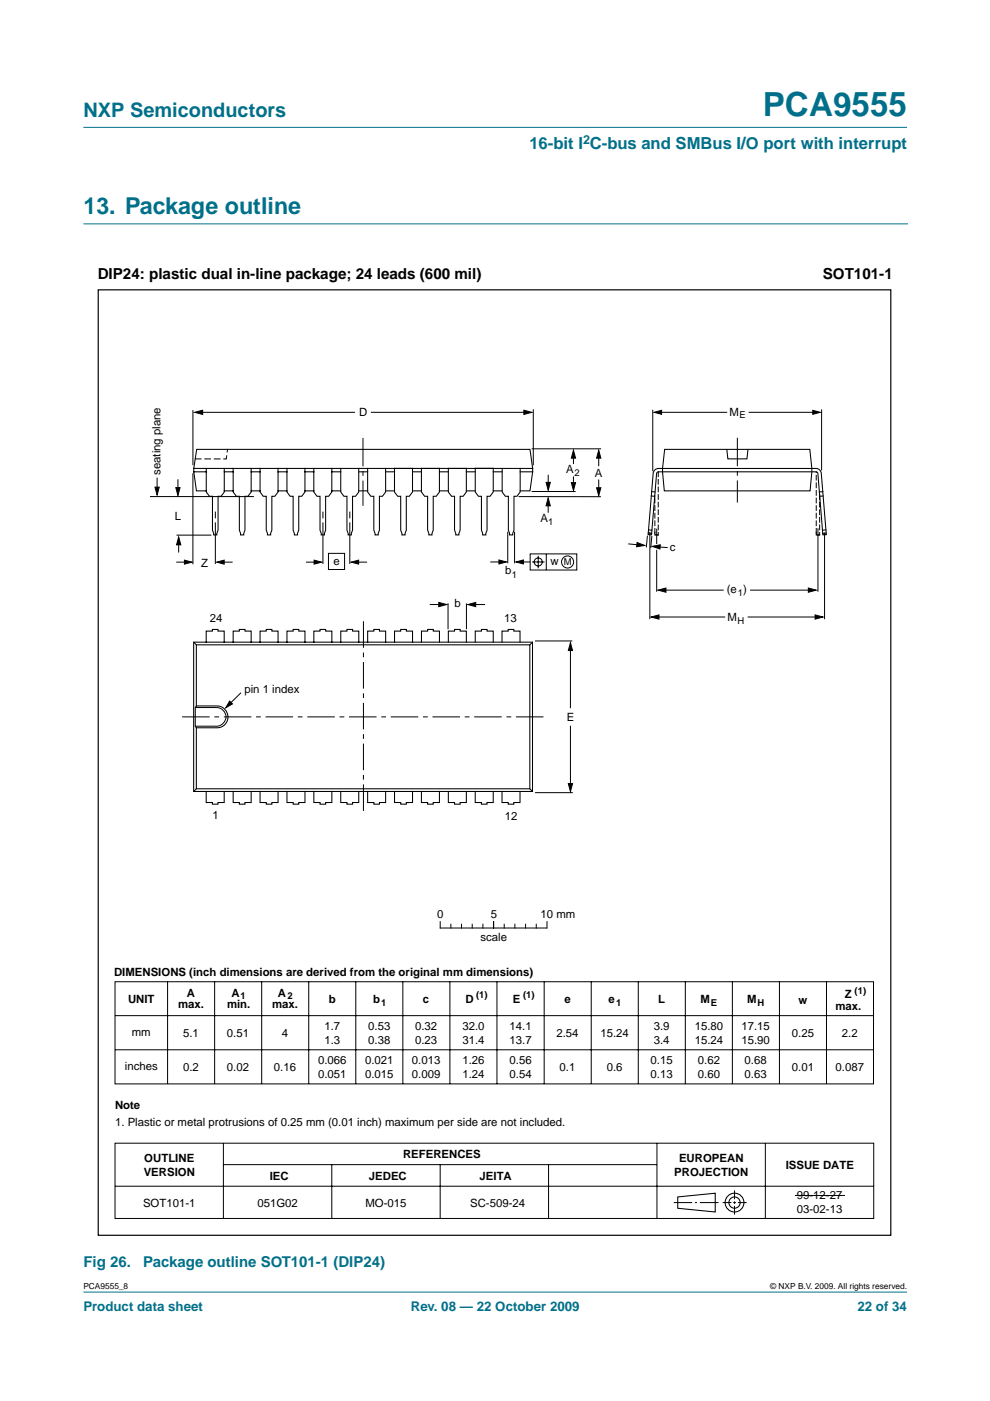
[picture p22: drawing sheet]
<svg xmlns="http://www.w3.org/2000/svg" width="210mm" height="297mm" viewBox="0 0 210 297" stroke-linecap="round" stroke-linejoin="round" font-family="sans-serif">
<defs><g id="words">
<text font-size="7.1" fill="#00708a" x="161.7" y="24.7">PCA9555</text>
<text font-size="4.9" fill="#00708a" x="17.7" y="45.5">13. Package outline</text>
<text font-size="4.2" fill="#00708a" x="17.7" y="24.9">NXP Semiconductors</text>
<text font-size="3.5" fill="#00708a" x="112.2" y="31.6">16-bit I C-bus and SMBus I/O port with interrupt</text>
<g font-size="3.2">
<text x="20.7" y="59.1">DIP24: plastic dual in-line package; 24 leads (600 mil)</text>
<text x="174.4" y="59.1">SOT101-1</text>
</g>
<g font-size="3.2" fill="#00708a">
<text x="17.7" y="268.7">Fig 26.</text>
<text x="30.4" y="268.7">Package outline SOT101-1 (DIP24)</text>
</g>
<g font-size="2.8" fill="#00708a">
<text x="17.7" y="278">Product data sheet</text>
<text x="87.1" y="278">Rev. 08 — 22 October 2009</text>
<text x="181.8" y="278">22 of 34</text>
</g>
<text font-size="2.6" fill="#00708a" x="123.6" y="30.5">2</text>
<g font-size="2.4">
<text x="76.1" y="88.2">D</text>
<text x="154.7" y="88.1">M</text>
<text x="34.1" y="100.7" transform="rotate(-90 34.1 100.7)">seating plane</text>
<text x="120" y="100.3">A</text>
<text x="126.1" y="101.2">A</text>
<text x="37.1" y="110.2">L</text>
<text x="114.6" y="110.7">A</text>
<text x="70.7" y="119.7">e</text>
<text x="116.7" y="119.9">w</text>
<text x="142" y="116.9">c</text>
<text x="42.7" y="120.1">Z</text>
<text x="107.1" y="121.8">b</text>
<text x="154.1" y="125.6">(e )</text>
<text x="44.5" y="131.8">24</text>
<text x="96.4" y="128.8">b</text>
<text x="106.9" y="131.8">13</text>
<text x="154.2" y="131.6">M</text>
<text x="51.8" y="146.9">pin 1 index</text>
<text x="120.2" y="152.8">E</text>
<text x="45.1" y="173.7">1</text>
<text x="107" y="173.8">12</text>
<text x="92.7" y="194.7">0</text>
<text x="104" y="194.7">5</text>
<text x="114.6" y="194.7">10 mm</text>
<text x="101.9" y="199.4">scale</text>
<text x="24.2" y="207">DIMENSIONS (inch dimensions are derived from the original mm dimensions)</text>
<text x="27.1" y="212.7">UNIT</text>
<text x="37.8" y="213.8">max.</text>
<text x="39.6" y="211.4">A</text>
<text x="48.1" y="213.8">min.</text>
<text x="49.1" y="211.4">A</text>
<text x="57.7" y="213.8">max.</text>
<text x="58.9" y="211.4">A</text>
<text x="69.7" y="212.7">b</text>
<text x="79.1" y="212.7">b</text>
<text x="89.7" y="212.7">c</text>
<text x="98.7" y="212.7">D</text>
<text x="108.7" y="212.7">E</text>
<text x="119.7" y="212.7">e</text>
<text x="129" y="212.7">e</text>
<text x="139.5" y="212.7">L</text>
<text x="148.5" y="212.7">M</text>
<text x="158.4" y="212.7">M</text>
<text x="169.3" y="212.8">w</text>
<text x="177.1" y="214.1">max.</text>
<text x="179.2" y="211.7">Z</text>
<text x="27.9" y="219.6">mm</text>
<text x="38.8" y="219.8">5.1</text>
<text x="48.1" y="219.8">0.51</text>
<text x="59.8" y="219.8">4</text>
<text x="68.8" y="218.3">1.7</text>
<text x="68.8" y="221.3">1.3</text>
<text x="78.1" y="218.3">0.53</text>
<text x="78.1" y="221.3">0.38</text>
<text x="88" y="218.3">0.32</text>
<text x="88" y="221.3">0.23</text>
<text x="98.1" y="218.3">32.0</text>
<text x="98.1" y="221.3">31.4</text>
<text x="108" y="218.3">14.1</text>
<text x="108" y="221.3">13.7</text>
<text x="118" y="219.8">2.54</text>
<text x="127.3" y="219.8">15.24</text>
<text x="138.6" y="218.3">3.9</text>
<text x="138.6" y="221.3">3.4</text>
<text x="147.3" y="218.3">15.80</text>
<text x="147.3" y="221.3">15.24</text>
<text x="157.2" y="218.3">17.15</text>
<text x="157.2" y="221.3">15.90</text>
<text x="167.9" y="219.8">0.25</text>
<text x="178.5" y="219.8">2.2</text>
<text x="26.5" y="226.8">inches</text>
<text x="38.8" y="227">0.2</text>
<text x="48.1" y="227">0.02</text>
<text x="58.1" y="227">0.16</text>
<text x="67.4" y="225.6">0.066</text>
<text x="77.4" y="225.6">0.021</text>
<text x="87.3" y="225.6">0.013</text>
<text x="98.1" y="225.6">1.26</text>
<text x="108" y="225.6">0.56</text>
<text x="118.7" y="227">0.1</text>
<text x="128.6" y="227">0.6</text>
<text x="137.9" y="225.6">0.15</text>
<text x="148" y="225.6">0.62</text>
<text x="157.9" y="225.6">0.68</text>
<text x="167.9" y="227">0.01</text>
<text x="177.2" y="227">0.087</text>
<text x="67.4" y="228.5">0.051</text>
<text x="77.4" y="228.5">0.015</text>
<text x="87.3" y="228.5">0.009</text>
<text x="98.1" y="228.5">1.24</text>
<text x="108" y="228.5">0.54</text>
<text x="137.9" y="228.5">0.13</text>
<text x="148" y="228.5">0.60</text>
<text x="157.9" y="228.5">0.63</text>
<text x="24.4" y="235.1">Note</text>
<text x="24.4" y="238.7">1. Plastic or metal protrusions of 0.25 mm (0.01 inch) maximum per side are not included.</text>
<text x="85.4" y="245.6">REFERENCES</text>
<text x="30.5" y="249.3">VERSION</text>
<text x="30.6" y="246.3">OUTLINE</text>
<text x="57.2" y="250.2">IEC</text>
<text x="78.2" y="250.2">JEDEC</text>
<text x="101.7" y="250.2">JEITA</text>
<text x="143" y="249.3">PROJECTION</text>
<text x="144" y="246.3">EUROPEAN</text>
<text x="166.6" y="247.8">ISSUE DATE</text>
<text x="30.3" y="255.8">SOT101-1</text>
<text x="54.6" y="255.8">051G02</text>
<text x="77.5" y="255.8">MO-015</text>
<text x="99.7" y="255.8">SC-509-24</text>
<text x="169" y="254.3">99-12-27</text>
<text x="169" y="257.2">03-02-13</text>
</g>
<g font-size="2">
<text x="156.8" y="88.6">E</text>
<text x="121.8" y="100.8">2</text>
<text x="116.2" y="111.2">1</text>
<text x="119.5" y="119.9">M</text>
<text x="108.5" y="122.5">1</text>
<text x="156.5" y="126.4">1</text>
<text x="156.4" y="132.3">H</text>
<text x="51" y="211.9">1</text>
<text x="60.9" y="211.9">2</text>
<text x="80.8" y="213.2">1</text>
<text x="100.9" y="211.6">(1)</text>
<text x="110.9" y="211.6">(1)</text>
<text x="130.6" y="213.2">1</text>
<text x="150.7" y="213.3">E</text>
<text x="160.6" y="213.3">H</text>
<text x="181.2" y="210.7">(1)</text>
</g>
<g font-size="1.8">
<text x="17.7" y="273.4">PCA9555_8</text>
<text x="163.3" y="273.4">© NXP B.V. 2009. All rights reserved.</text>
</g>
</g></defs>
<g fill="#00708a" stroke="#00708a" stroke-width=".21">
<path d="M17.7 273.9h174.6z"/>
<path d="M17.7 27h174.6z"/>
</g>
<path d="M17.7 47.5h174.7" fill="none" stroke="#00708a" stroke-width=".21"/>
<g fill="none" stroke="#000" stroke-width=".21">
<path d="M40.9 86.9v11.7M41.7 87.4h33.6M78.6 87.4h33.1M112.7 95.2h14.8M113.1 86.8v11.8M121.6 96.2v2.2M126.9 95.8v3M138.4 86.9v13M139.4 87.4h14.8M158.7 87.4h14.5M174.2 86.8v12.9M31.8 105.3h22"/>
<path d="M33.3 101.3v2.6M37.4 119.2h2.5M37.4 113.5h7.4M37.7 101.6v2.7M37.9 114.8v2.3M40.9 100.3v19.3M45.7 108.5v1.4M45.7 110.8v8.8M46.7 119.2h2.6M64.9 119.2h2.5M68.5 108.5v1.4M68.5 110.8v8.8"/>
<path d="M69.6 117.3h3.5v3.4h-3.5zM74.2 108.5v1.4M74.2 110.8v8.8M75.3 119.2h2.5M104 119.1h2.5M107.7 112.7v6.7M109.1 112.7v6.7M109.9 105.3h17.5M110.3 119.1h2.1M112.4 117.4h9.9v3.5h-9.9zM112.7 104.2h9.3M112.8 119.1h2.6"/>
<path d="M114.1 117.8v2.7M115.8 117.4v3.5M116.2 106.3v2.4M116.2 100.7v2.5M121.6 101v2.4M126.9 101.7v2.7M133.2 115.3l2.7 .3M137.3 113.6l-.3 2.5M137.8 112.8v18.5M138.2 113.6l-.2 2.6M138.8 105.1v.1M138.8 115.9l2.8 .2"/>
<path d="M138.8 112.9v.5h.8M139.2 112.1v3.2M139.2 116.6v8.9M173.1 112.9v.5h.7M173.4 112v13.5M174.8 112.9v18.4M91.1 128.2h2.9M95 127.9v5.5M98.9 127.9v5.5M100 128.2h2.8M113.4 135.9h7.9M120.9 137.3v12.9"/>
<path d="M138.9 130.8h14.9M140.3 125.1h13.1M158.5 130.8h14.8M159 125.1h13.2M41.4 150h4.4a1.99 1.99 0 0 1 2.1 2 1.99 1.99 0 0 1-2.1 2h-4.4M51.1 146.9l-2.6 2.6M120.9 153.9v12.9M113.4 168.1h8.1M93.3 195.4v1.4M93.4 196.8h22.5M95.6 196v.8M97.9 196v.8"/>
<path d="M100.1 196v.8M102.4 196v.8M104.6 195.4v1.4M104.7 195.4v1.4M106.9 196v.8M109.2 196v.8M111.4 196v.8M113.7 196v.8M116 195.4v1.4M24.4 208.1h160.8v21.7h-160.8zM24.4 215.3h160.8M35.5 208.1v21.7"/>
<path d="M45.5 208.1v21.7M55.5 208.1v21.7M65.5 208.1v21.7M75.4 208.1v21.7M85.4 208.1v21.7M95.4 208.1v21.7M105.4 208.1v21.7M115.4 208.1v21.7M125.4 208.1v21.7M135.3 208.1v21.7M145.3 208.1v21.7M155.3 208.1v21.7"/>
<path d="M165.3 208.1v21.7M175.2 208.1v21.7M24.4 222.6h160.8M24.4 242.4h160.9v15.9h-160.9zM24.4 251.5h160.9M47.4 242.4v15.9M47.4 246.9h91.9M70.3 246.9v11.4M93.3 246.9v11.4M116.3 246.9v11.4M139.3 242.4v15.9M142.9 255h3.9"/>
<path d="M147.3 255h.5M148.4 255h3.9M153.2 255h1.9M155.5 255h.5M155.7 252.4v1.9M155.7 254.7v.5M155.7 255.7v1.8M156.5 255h1.8M162.3 242.4v15.9M168.5 253.5h10.7"/>
<circle cx="114.1" cy="119.1" r=".86"/>
<circle cx="120.3" cy="119.1" r="1.28"/>
</g>
<g fill="none" stroke="#000" stroke-width=".22">
<path d="M41.1 99.3h71.8M43.7 99.3v5l.7 .9h.6v7.2l.3 1h.7l.2-1v-7.2h.7l.7-.9v-5M49.4 99.3v5l.7 .9h.7v7.2l.2 1h.7l.2-1v-7.2h.7l.7-.9v-5M55.1 99.3v5l.7 .9h.7v7.2l.2 1h.7l.2-1v-7.2h.7l.7-.9v-5M60.8 99.3v5l.7 .9h.7v7.2l.2 1h.7l.2-1v-7.2h.7l.7-.9v-5M66.5 99.3v5l.7 .9h.6v7.2l.3 1h.7l.2-1v-7.2h.7l.7-.9v-5M72.2 99.3v5l.7 .9h.7v7.2l.2 1h.7l.2-1v-7.2h.7l.7-.9v-5M77.9 99.3v5l.7 .9h.7v7.2l.2 1h.7l.2-1v-7.2h.7l.7-.9v-5M83.6 99.3v5l.7 .9h.7v7.2l.2 1h.7l.2-1v-7.2h.7l.7-.9v-5M89.4 99.3v5l.6 .9h.7v7.2l.2 1h.7l.3-1v-7.2h.6l.7-.9v-5M95.1 99.3v5l.6 .9h.7v7.2l.2 1h.7l.3-1v-7.2h.6l.7-.9v-5M100.8 99.3v5l.6 .9h.7v7.2l.2 1h.7l.3-1v-7.2h.6l.7-.9v-5"/>
<path d="M106.5 99.3v5l.6 .9h.7v7.2l.2 1h.7l.3-1v-7.2h.6l.7-.9v-5M138.7 99.7l.9-.4h33.4a1.12 1.12 0 0 1 1.1 1.1l1.1 13h-.7l-1.1-13-.2-.3-33.6-.1-.4 .4-1.1 13-.7-.1 1.1-12.9zM140.9 95.3h30.8l.4 4-.3 4.8h-31l-.3-4.8zM154.1 95.3l.2 2h4.1l.2-2M41.1 100h2.6M43.7 104.1h-2l-.6-4.8 .6-4h70.7l.5 4-.5 4.8h-2.1M47.6 104.1h1.8M47.6 100h1.8M53.3 104.1h1.8M53.3 100h1.8M59 104.1h1.8M59 100h1.8"/>
<path d="M64.7 104.1h1.8M64.7 100h1.8M70.4 104.1h1.8M70.4 100h1.8M76.1 104.1h1.8M76.1 100h1.8M81.8 104.1h1.9M81.8 100h1.9M87.5 104.1h1.9M87.5 100h1.9M93.2 104.1h1.9M93.2 100h1.9"/>
<path d="M98.9 104.1h1.9M98.9 100h1.9M104.6 104.1h1.9M104.6 100h1.9M110.3 100h2.6M137.4 113l.8 .1M137.5 112.3l.7 .1M138.1 105.2h.7M138.2 104.2l.7 .1M174.4 104.2l-.7 .1M174.5 105.2h-.7M175.1 112.3l-.7 .1"/>
<path d="M175.2 113l-.8 .1M41.1 136.2h71.8v31.6h-71.8zM41.1 136.2l.5 .5M43.7 136.2v-2.4h1.3v-.3h1.2v.3h1.3v2.4M49.4 136.2v-2.4h1.3v-.3h1.2v.3h1.4v2.4M55.1 136.2v-2.4h1.4v-.3h1.1v.3h1.4v2.4M60.8 136.2v-2.4h1.4v-.3h1.1v.3h1.4v2.4M66.5 136.2v-2.4h1.4v-.3h1.1v.3h1.4v2.4M72.3 136.2v-2.4h1.3v-.3h1.2v.3h1.3v2.4M78 136.2v-2.4h1.3v-.3h1.2v.3h1.3v2.4M83.7 136.2v-2.4h1.3v-.3h1.2v.3h1.3v2.4M89.4 136.2v-2.4h1.3v-.3h1.2v.3h1.3v2.4"/>
<path d="M95.1 136.2v-2.4h1.3v-.3h1.2v.3h1.3v2.4M100.8 136.2v-2.4h1.3v-.3h1.2v.3h1.3v2.4M106.4 136.2v-2.4h1.4v-.3h1.1v.3h1.4v2.4M112.9 136.2l-.6 .5M41.6 149.7v-13h70.7v30.5h-70.7v-12.9M41.6 149.7h4.5a2.31 2.31 0 0 1 2.2 2.3 2.31 2.31 0 0 1-2.3 2.3h-4.4l-.2-.3v-4zM41.6 167.2l-.5 .6M43.7 167.8v2.4h1.3v.3h1.2v-.3h1.3v-2.4M49.4 167.8v2.4h1.3v.3h1.2v-.3h1.4v-2.4M55.1 167.8v2.4h1.4v.3h1.1v-.3h1.4v-2.4M60.8 167.8v2.4h1.4v.3h1.1v-.3h1.4v-2.4M66.5 167.8v2.4h1.4v.3h1.1v-.3h1.4v-2.4"/>
<path d="M72.2 167.8v2.4h1.4v.3h1.1v-.3h1.4v-2.4M77.9 167.8v2.4h1.4v.3h1.2v-.3h1.3v-2.4M83.6 167.8v2.4h1.4v.3h1.2v-.3h1.3v-2.4M89.4 167.8v2.4h1.3v.3h1.2v-.3h1.3v-2.4M95.1 167.8v2.4h1.3v.3h1.2v-.3h1.3v-2.4M100.8 167.8v2.4h1.3v.3h1.2v-.3h1.3v-2.4M106.4 167.8v2.4h1.4v.3h1.1v-.3h1.4v-2.4M112.3 167.2l.6 .6M143.7 253.8l7.9-.8v4l-7.9-.8z"/>
<circle cx="155.7" cy="255" r="1.99"/>
<circle cx="155.7" cy="255" r="1.2"/>
</g>
<g fill="#000" stroke="#000" stroke-width=".21">
<path d="M41.3 87.4l1.7-.4v.9zM111.1 87l1.7 .4-1.7 .5zM121.6 95.5l.4 1.6h-.9zM126.9 95.5l.5 1.6h-.9zM138.7 87.4l1.6-.4v.8zM172.3 87l1.6 .4-1.6 .4zM32.9 103.3h.9l-.5 1.7zM37.9 113.8l.4 1.7h-.9zM37.3 103.4h.9l-.5 1.7zM39.1 118.8l1.6 .4-1.6 .4zM45.9 119.2l1.6-.4v.8zM66.6 118.8l1.6 .4-1.6 .4z"/>
<path d="M74.5 119.2l1.5-.4v.8zM105.8 118.7l1.6 .4-1.6 .5zM109.4 119.1l1.6-.4v.9zM116.2 105.6l.5 1.6h-.9zM115.8 102.3h.9l-.5 1.7zM121.1 102.3h.9l-.4 1.7zM126.5 103.4h.9l-.5 1.7zM135.1 115l1.6 .6-1.7 .3zM138.3 115.8l1.7-.3-.1 .9zM93 127.7l1.7 .5-1.7 .4zM99.2 128.2l1.7-.5v.9zM120.9 136.2l.5 1.7h-.9z"/>
<path d="M138 130.8l1.7-.4v.9zM139.5 125.1l1.7-.4v.9zM171.4 124.7l1.7 .4-1.7 .5zM172.8 130.4l1.7 .4-1.7 .5zM48.7 148.6l.6 .6-1.4 .9zM120.5 166.1h.9l-.5 1.7z"/>
</g>
<path d="M77 92.8v14.5M156.3 92.8v13.8" fill="none" stroke="#000" stroke-width=".21" stroke-dasharray="6 1 1 1" stroke-linecap="butt"/>
<path d="M38.6 152h77.1" fill="none" stroke="#000" stroke-width=".21" stroke-dasharray="5.8 1 1 1" stroke-linecap="butt"/>
<path d="M77.1 131.7v41.2" fill="none" stroke="#000" stroke-width=".21" stroke-dasharray="5.6 1 1 1" stroke-linecap="butt"/>
<path d="M139.6 100v13.4h-.8v-8.3M173.8 104.9v8.5h-.7v-13.4" fill="none" stroke="#000" stroke-width=".21" stroke-dasharray="1 .6"/>
<path d="M41.4 97.3h6.6l.2-2" fill="none" stroke="#000" stroke-width=".21" stroke-dasharray="1.2 .8"/>
<path d="M20.8 61.5h168.1v200.4h-168.1z" fill="none" stroke="#000" stroke-width=".25"/>
<use href="#words"/>
</svg>
